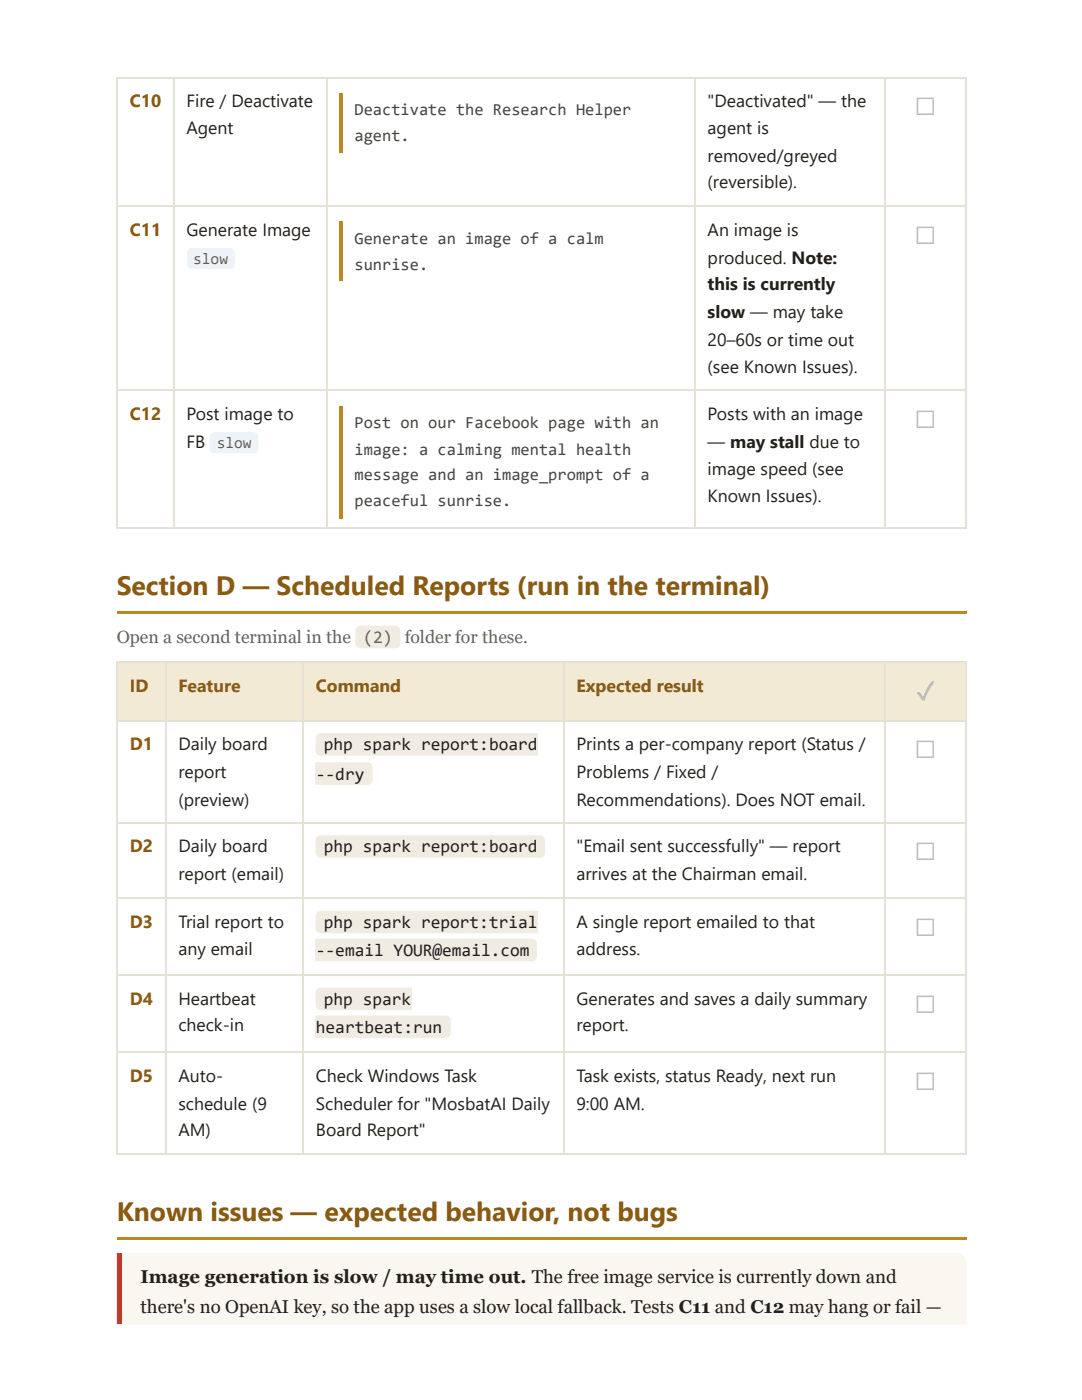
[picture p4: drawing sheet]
<svg xmlns="http://www.w3.org/2000/svg" width="216mm" height="279mm" viewBox="0 0 216 279" stroke-linecap="round" stroke-linejoin="round" font-family="sans-serif">
<defs><g id="words">
<g font-size="5.3" fill="#8a5a10">
<text x="23.3" y="118.8">Section D — Scheduled Reports (run in the terminal)</text>
<text x="23.3" y="243.7">Known issues — expected behavior, not bugs</text>
</g>
<g font-size="4.9" fill="#bbb">
<text x="182.6" y="23">☐</text>
<text x="182.6" y="48.7">☐</text>
<text x="182.6" y="85.5">☐</text>
<text x="182.8" y="139.7">✓</text>
<text x="182.6" y="151.3">☐</text>
<text x="182.6" y="171.7">☐</text>
<text x="182.6" y="186.8">☐</text>
<text x="182.6" y="202.1">☐</text>
<text x="182.6" y="217.5">☐</text>
</g>
<g font-size="3.7" fill="#23201b">
<text x="28" y="256.1">Image generation is slow / may time out. The free image service is currently down and</text>
<text x="28" y="261.9">there's no OpenAI key, so the app uses a slow local fallback. Tests C11 and C12 may hang or fail —</text>
</g>
<g font-size="3.5" fill="#8a5a10">
<text x="25.9" y="21.4">C10</text>
<text x="25.9" y="47.1">C11</text>
<text x="25.9" y="83.9">C12</text>
<text x="25.9" y="138.1">ID</text>
<text x="35.6" y="138.1">Feature</text>
<text x="63" y="138.1">Command</text>
<text x="115" y="138.1">Expected result</text>
<text x="25.9" y="149.8">D1</text>
<text x="25.9" y="170.1">D2</text>
<text x="25.9" y="185.2">D3</text>
<text x="25.9" y="200.6">D4</text>
<text x="25.9" y="215.9">D5</text>
</g>
<g font-size="3.5" fill="#23201b">
<text x="37.2" y="21.4">Fire / Deactivate</text>
<text x="141.2" y="21.4">&quot;Deactivated&quot; — the</text>
<text x="37.2" y="26.7">Agent</text>
<text x="141.2" y="26.7">agent is</text>
<text x="141.2" y="32.3">removed/greyed</text>
<text x="141.2" y="37.6">(reversible).</text>
<text x="37.2" y="47.1">Generate Image</text>
<text x="141.2" y="47.1">An image is</text>
<text x="141.2" y="52.7">produced. Note:</text>
<text x="141.2" y="57.9">this is currently</text>
<text x="141.2" y="63.5">slow — may take</text>
<text x="141.2" y="69.1">20–60s or time out</text>
<text x="141.2" y="74.3">(see Known Issues).</text>
<text x="37.2" y="83.9">Post image to</text>
<text x="141.2" y="83.9">Posts with an image</text>
<text x="37.2" y="89.4">FB</text>
<text x="141.2" y="89.4">— may stall due to</text>
<text x="141.2" y="94.7">image speed (see</text>
<text x="141.2" y="100.3">Known Issues).</text>
<text x="35.6" y="149.8">Daily board</text>
<text x="64.6" y="149.8">php spark report:board</text>
<text x="115" y="149.8">Prints a per-company report (Status /</text>
<text x="35.6" y="155.3">report</text>
<text x="63" y="155.6">--dry</text>
<text x="115" y="155.3">Problems / Fixed /</text>
<text x="35.6" y="160.9">(preview)</text>
<text x="115" y="160.9">Recommendations). Does NOT email.</text>
<text x="35.6" y="170.1">Daily board</text>
<text x="64.6" y="170.1">php spark report:board</text>
<text x="115" y="170.1">&quot;Email sent successfully&quot; — report</text>
<text x="35.6" y="175.7">report (email)</text>
<text x="115" y="175.7">arrives at the Chairman email.</text>
<text x="35.6" y="185.2">Trial report to</text>
<text x="64.6" y="185.2">php spark report:trial</text>
<text x="115" y="185.2">A single report emailed to that</text>
<text x="35.6" y="190.5">any email</text>
<text x="63" y="190.8">--email YOUR@email.com</text>
<text x="115" y="190.5">address.</text>
<text x="35.6" y="200.6">Heartbeat</text>
<text x="64.6" y="200.6">php spark</text>
<text x="115" y="200.6">Generates and saves a daily summary</text>
<text x="35.6" y="205.8">check-in</text>
<text x="63" y="206.1">heartbeat:run</text>
<text x="115" y="205.8">report.</text>
<text x="35.6" y="215.9">Auto-</text>
<text x="63" y="215.9">Check Windows Task</text>
<text x="115" y="215.9">Task exists, status Ready, next run</text>
<text x="35.6" y="221.5">schedule (9</text>
<text x="63" y="221.5">Scheduler for &quot;MosbatAI Daily</text>
<text x="115" y="221.5">9:00 AM.</text>
<text x="35.6" y="226.7">AM)</text>
<text x="63" y="226.7">Board Report&quot;</text>
</g>
<text font-size="3.5" fill="#6b6258" x="23.3" y="128.3">Open a second terminal in the (2) folder for these.</text>
<g font-size="3.3" fill="#444">
<text x="70.7" y="23">Deactivate the Research Helper</text>
<text x="70.7" y="28">agent.</text>
<text x="70.7" y="48.7">Generate an image of a calm</text>
<text x="70.7" y="54">sunrise.</text>
<text x="70.7" y="85.5">Post on our Facebook page with an</text>
<text x="70.7" y="90.8">image: a calming mental health</text>
<text x="70.7" y="95.8">message and an image_prompt of a</text>
<text x="70.7" y="101.1">peaceful sunrise.</text>
</g>
<g font-size="3.2" fill="#2c5aa0">
<text x="38.5" y="52.7">slow</text>
<text x="43.3" y="89.4">slow</text>
</g>
</g></defs>
<path d="M67.7 18.5h.8v11.9h-.8z" fill="#b9881f"/>
<path d="M67.7 44.2h68.6v11.9h-68.6z" fill="#fff"/>
<path d="M67.7 44.2h.8v11.9h-.8z" fill="#b9881f"/>
<path d="M67.7 81h68.6v22.5h-68.6z" fill="#fff"/>
<path d="M67.7 81h.8v22.5h-.8z" fill="#b9881f"/>
<path d="M23.3 15.5h169.6M23.4 15.3v90.3M34.8 15.3v90.3M65.2 15.3v90.3M138.8 15.3v90.3M176.6 15.3v90.3M192.7 15.3v90.3M23.3 41.1h169.6M23.3 77.9h169.6M23.3 105.4h169.6" fill="none" stroke="#e7e0d4" stroke-width=".26"/>
<path d="M23.3 122h169.6v.5h-169.6z" fill="#b9881f"/>
<g fill="#f3ead6">
<path d="M23.5 132.3h9.6v11.6h-9.6z"/>
<path d="M33.1 132.3h27.5v11.6h-27.5z"/>
<path d="M60.6 132.3h51.8v11.6h-51.8z"/>
<path d="M112.4 132.3h64.3v11.6h-64.3z"/>
<path d="M176.7 132.3h16.2v11.6h-16.2z"/>
</g>
<g fill="none" stroke="#e7e0d4" stroke-width=".26">
<path d="M23.3 132.2h169.6M23.4 132v98.5M33.2 132v98.5M60.5 132v98.5M112.6 132v98.5M176.6 132v98.5M192.7 132v98.5M23.3 143.8h169.6M23.3 164.2h169.6M23.3 179.3h169.6M23.3 194.6h169.6M23.3 209.9h169.6"/>
<path d="M23.3 230.3h169.6"/>
</g>
<path d="M23.3 246.9h169.6v.5h-169.6z" fill="#b9881f"/>
<path d="M23.8 250h167a2.12 2.12 0 0 1 2.1 2.1v12.2h-169.1z" fill="#faf7f0"/>
<path d="M23.3 250h1v14.3h-1z" fill="#c0392b"/>
<g fill="#eef3fa">
<path d="M37.6 49.8l.8-.3h7.4a1.06 1.06 0 0 1 1 1v2.2a1.06 1.06 0 0 1-1 1h-7.4a1.06 1.06 0 0 1-1.1-1v-2.4z"/>
<path d="M42.1 86.6l.8-.3h7.6a1.06 1.06 0 0 1 1.1 1v2.1a1.06 1.06 0 0 1-1.1 1.1h-7.6a1.06 1.06 0 0 1-1.1-1.1v-2.3z"/>
</g>
<g fill="#f1ece1">
<path d="M71.2 125.2l.8-.3h6.8a1.06 1.06 0 0 1 1.1 1v2.4a1.06 1.06 0 0 1-1.1 1.1h-6.8a1.06 1.06 0 0 1-1.1-1.1v-2.6z"/>
<path d="M63.3 146.6l.7-.3h43.2v4.5h-43.2a1.06 1.06 0 0 1-1-1v-2.6z"/>
<path d="M62.9 152.1h10.4a1.06 1.06 0 0 1 1 1.1v2.4a1.06 1.06 0 0 1-1 1h-10.4z"/>
<path d="M63.3 167l.7-.3h43.7a1.06 1.06 0 0 1 1 1v2.4a1.06 1.06 0 0 1-1 1.1h-43.7a1.06 1.06 0 0 1-1-1.1v-2.6z"/>
<path d="M63.3 182.1l.7-.3h43.2v4.5h-43.2a1.06 1.06 0 0 1-1-1.1v-2.6z"/>
<path d="M62.9 187.3h43.2a1.06 1.06 0 0 1 1.1 1.1v2.4a1.06 1.06 0 0 1-1.1 1h-43.2z"/>
<path d="M63.3 197.4l.7-.3h18.1v4.5h-18.1a1.06 1.06 0 0 1-1-1v-2.6z"/>
<path d="M62.9 202.7h26a1.06 1.06 0 0 1 1.1 1v2.4a1.06 1.06 0 0 1-1.1 1.1h-26z"/>
</g>
<use href="#words"/>
</svg>
